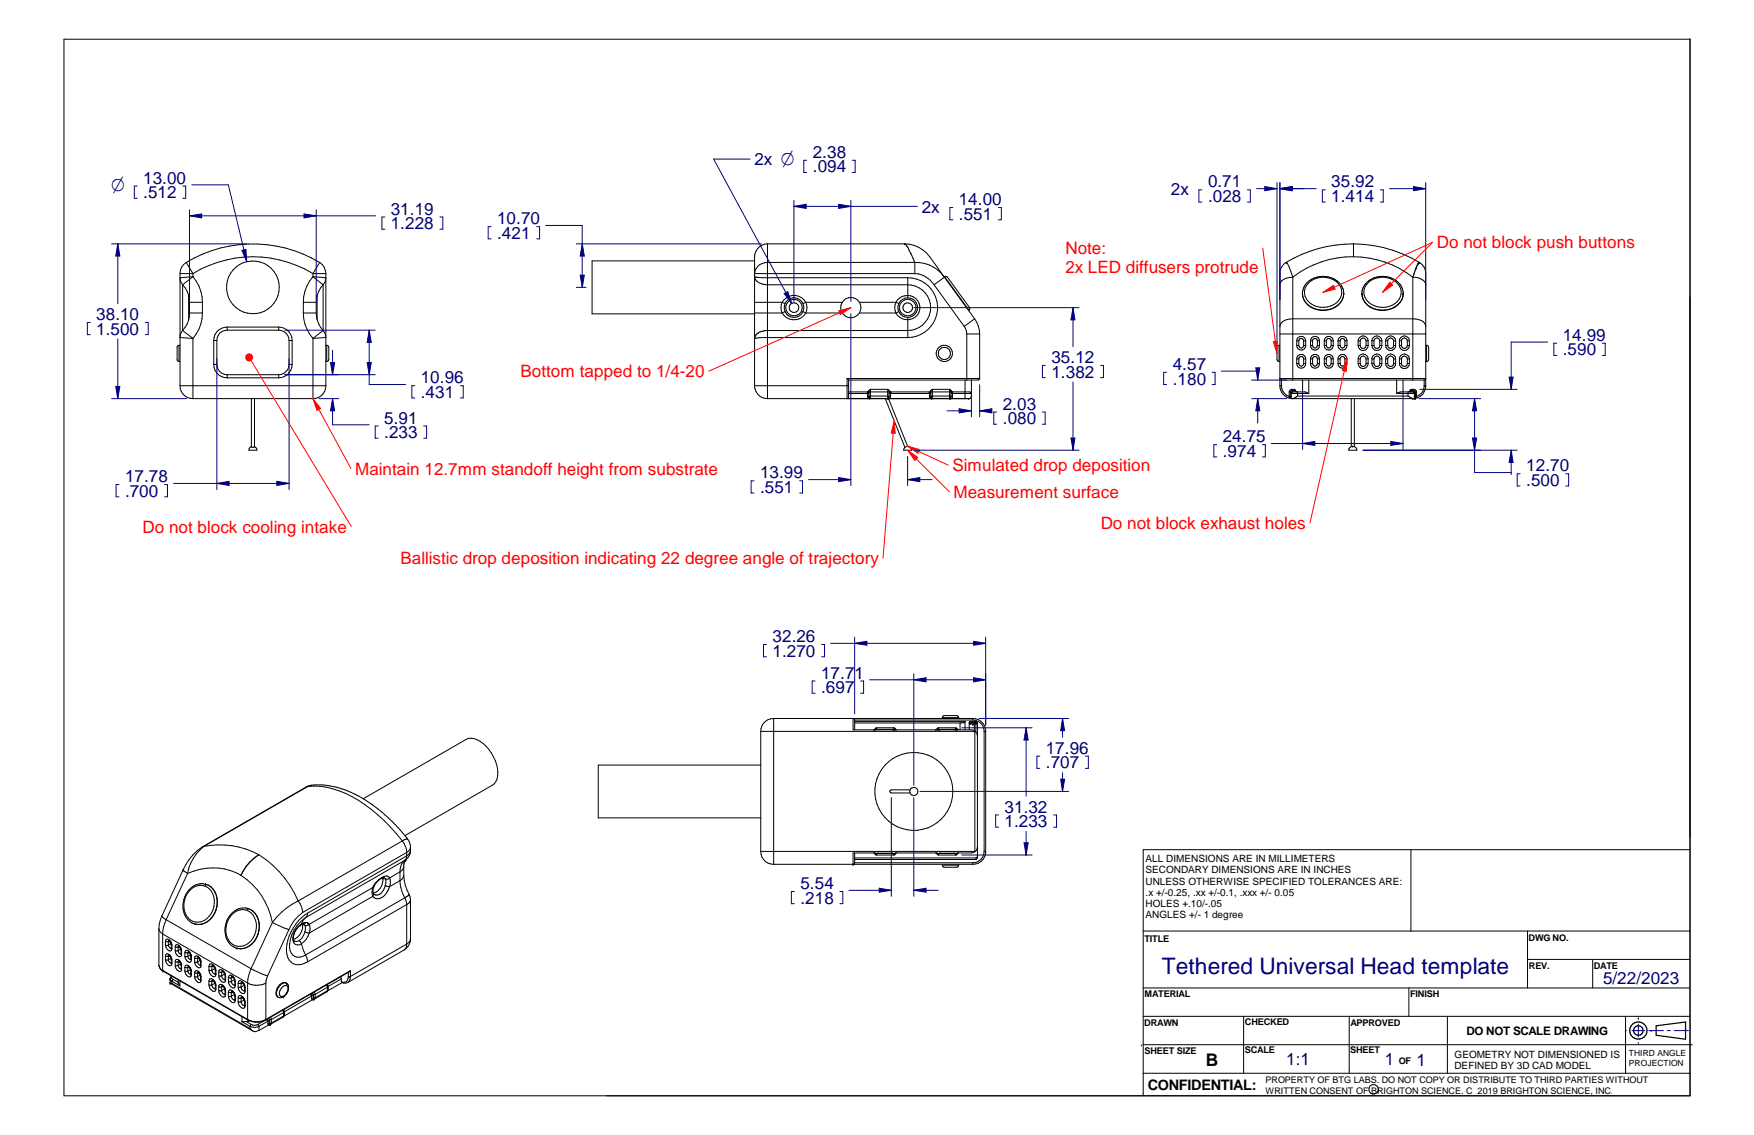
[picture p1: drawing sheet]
<svg xmlns="http://www.w3.org/2000/svg" width="432mm" height="279mm" viewBox="0 0 432 279" stroke-linecap="round" stroke-linejoin="round" font-family="sans-serif">
<defs><g id="words">
<text font-size="5.6" fill="#000080" x="286" y="239.7">Tethered Universal Head template</text>
<text font-size="4.6" fill="#000080" x="27.4" y="47">O</text>
<text font-size="4.3" x="296.8" y="262.3">B</text>
<g font-size="4.2" fill="#000080">
<text x="185.7" y="40.7">2x O</text>
<text x="200.1" y="38.9">2.38</text>
<text x="35.3" y="45.2">13.00</text>
<text x="200.1" y="42.5">.094</text>
<text x="288.2" y="48">2x</text>
<text x="297.4" y="46.1">0.71</text>
<text x="327.7" y="46.1">35.92</text>
<text x="35.3" y="48.8">.512</text>
<text x="96.2" y="52.8">31.19</text>
<text x="226.9" y="52.3">2x</text>
<text x="236.1" y="50.5">14.00</text>
<text x="297.4" y="49.7">.028</text>
<text x="327.7" y="49.7">1.414</text>
<text x="96.2" y="56.4">1.228</text>
<text x="122.4" y="55.2">10.70</text>
<text x="122.4" y="58.8">.421</text>
<text x="236.1" y="54.1">.551</text>
<text x="23.7" y="78.8">38.10</text>
<text x="23.7" y="82.4">1.500</text>
<text x="384.7" y="83.9">14.99</text>
<text x="258.9" y="89.4">35.12</text>
<text x="384.7" y="87.5">.590</text>
<text x="103.6" y="94.4">10.96</text>
<text x="258.9" y="93">1.382</text>
<text x="288.7" y="91.1">4.57</text>
<text x="288.7" y="94.7">.180</text>
<text x="103.6" y="98">.431</text>
<text x="246.9" y="100.8">2.03</text>
<text x="94.6" y="104.3">5.91</text>
<text x="94.6" y="107.9">.233</text>
<text x="246.9" y="104.4">.080</text>
<text x="301" y="108.8">24.75</text>
<text x="301" y="112.5">.974</text>
<text x="30.8" y="118.7">17.78</text>
<text x="187.1" y="117.8">13.99</text>
<text x="375.8" y="116">12.70</text>
<text x="375.8" y="119.6">.500</text>
<text x="30.8" y="122.3">.700</text>
<text x="187.1" y="121.4">.551</text>
<text x="190.2" y="158.1">32.26</text>
<text x="190.2" y="161.7">1.270</text>
<text x="202.1" y="167">17.71</text>
<text x="202.1" y="170.6">.697</text>
<text x="257.5" y="185.5">17.96</text>
<text x="257.5" y="189.1">.707</text>
<text x="247.3" y="200">31.32</text>
<text x="247.3" y="203.6">1.233</text>
<text x="197.1" y="218.9">5.54</text>
<text x="197.1" y="222.5">.218</text>
<text x="394.6" y="242.2">5/22/2023</text>
<text x="316.7" y="262.1">1:1</text>
<text x="340.9" y="262.2">1</text>
<text x="348.7" y="262.3">1</text>
</g>
<g font-size="4.2" fill="#f00">
<text x="262.3" y="62.6">Note:</text>
<text x="353.7" y="61.1">Do not block push buttons</text>
<text x="262.3" y="67.1">2x LED diffusers protrude</text>
<text x="128.1" y="92.8">Bottom tapped to 1/4-20</text>
<text x="87.5" y="116.9">Maintain 12.7mm standoff height from substrate</text>
<text x="234.5" y="116">Simulated drop deposition</text>
<text x="234.7" y="122.6">Measurement surface</text>
<text x="35.1" y="131.1">Do not block cooling intake</text>
<text x="271" y="130.2">Do not block exhaust holes</text>
<text x="98.6" y="138.9">Ballistic drop deposition indicating 22 degree angle of trajectory</text>
</g>
<text font-size="3.6" x="282.6" y="268.3">CONFIDENTIAL:</text>
<text font-size="2.9" x="361" y="254.8">DO NOT SCALE DRAWING</text>
<g font-size="2.5">
<text x="282" y="212.2">ALL DIMENSIONS ARE IN MILLIMETERS</text>
<text x="282" y="215">SECONDARY DIMENSIONS ARE IN INCHES</text>
<text x="282" y="217.8">UNLESS OTHERWISE SPECIFIED TOLERANCES ARE:</text>
<text x="282" y="220.5">.x +/-0.25, .xx +/-0.1, .xxx +/- 0.05</text>
<text x="282" y="223.3">HOLES +.10/-.05</text>
<text x="282" y="226">ANGLES +/- 1 degree</text>
<text x="358.1" y="260.3">GEOMETRY NOT DIMENSIONED IS</text>
<text x="358.1" y="263.1">DEFINED BY 3D CAD MODEL</text>
</g>
<g font-size="2.3">
<text x="281.7" y="231.8">TITLE</text>
<text x="376.3" y="231.6">DWG NO.</text>
<text x="376.4" y="238.5">REV.</text>
<text x="392.3" y="238.4">DATE</text>
<text x="281.7" y="245.5">MATERIAL</text>
<text x="347.1" y="245.4">FINISH</text>
<text x="281.7" y="252.5">DRAWN</text>
<text x="306.5" y="252.4">CHECKED</text>
<text x="332.4" y="252.5">APPROVED</text>
<text x="281.8" y="259.5">SHEET SIZE</text>
<text x="306.5" y="259.3">SCALE</text>
<text x="332.4" y="259.3">SHEET</text>
<text x="344.3" y="261.9">OF</text>
</g>
<g font-size="2.2">
<text x="311.5" y="266.7">PROPERTY OF BTG LABS. DO NOT COPY OR DISTRIBUTE TO THIRD PARTIES WITHOUT</text>
<text x="311.5" y="269.2">WRITTEN CONSENT OF BRIGHTON SCIENCE. C 2019 BRIGHTON SCIENCE, INC</text>
</g>
<g font-size="2.1">
<text x="401" y="259.9">THIRD ANGLE</text>
<text x="401" y="262.3">PROJECTION</text>
</g>
<text font-size="1.5" x="396.6" y="269.2">.</text>
</g></defs>
<g fill="none" stroke="#000" stroke-width=".25">
<path d="M416.1 9.6v260.1h-400.4v-260h400.4M185.8 77h6.7M185.8 74.4h6.7M185.8 64.2h-40v13.1h40M188.9 60a3.2 3.2 0 0 0-3.1 3.2v31.8M188.9 60h33.8M188.9 60v38.1M192.5 74.4l.8 .3M192.5 74.4a3.5 3.5 0 0 0 0 2.6M193.3 76.7l-.8 .3M193.3 74.7l-.2 .7 .2 1.3M193.3 74.7a2.42 2.42 0 0 1 2.2-1.4 2.42 2.42 0 0 1 2.2 1.4"/>
<path d="M197.7 76.7a2.42 2.42 0 0 1-2.2 1.4 2.42 2.42 0 0 1-2.2-1.4M197.7 74.7l.2 1.4-.2 .6M197.7 76.7l.7 .3M198.4 74.4a3.3 3.3 0 0 0-5.9 0M198.4 74.4h8.9M198.4 77a3.4 3.4 0 0 1-5.9 0M198.4 77h8.9M198.4 74.4a3.1 3.1 0 0 1 0 2.6M198.4 74.4l-.7 .3M207.3 74.4a2.45 2.45 0 0 0 0 2.6M211.6 74.4a2.48 2.48 0 0 0-4.3 0M211.6 74.4h9"/>
<path d="M211.6 77a2.48 2.48 0 0 1-4.3 0M211.6 77h9M211.6 74.4a2.45 2.45 0 0 1 0 2.6M220.6 74.4a3 3 0 0 1 5-.7 3 3 0 0 1-1.4 4.9 3.2 3.2 0 0 1-3.6-1.6M220.6 74.4l.7 .3M220.6 74.4a3.1 3.1 0 0 0 0 2.6M221.3 76.7l-.7 .3M221.3 74.7l-.2 .7 .2 1.3M221.3 76.7a2.37 2.37 0 0 0 2.2 1.4M222.7 60a7.7 7.7 0 0 1 6.2 3.2M222.7 60h.1M222.7 60l.8 1 1.7 3.6"/>
<path d="M223.5 68.4h-35.7l-2-.3a2.74 2.74 0 0 0 2.9 2h34.8a5.6 5.6 0 0 1 5.6 5.6 5.6 5.6 0 0 1-5.6 5.7h-35l-1.6 .4-.8 .6-.3 .9 1.9-.2h35.8M223.5 68.4v4.9M223.5 78.1v5M223.5 73.3a2.41 2.41 0 0 1 2.4 2.4 2.41 2.41 0 0 1-2.4 2.4M223.5 73.3a2.42 2.42 0 0 0-2.2 1.4M223.5 68.4a7.4 7.4 0 0 1 7.3 7.3 7.4 7.4 0 0 1-7.3 7.4M223.6 61.2h.1M225.2 64.6h-36.3a2.99 2.99 0 0 0-3.1 2.8h39.4M225.2 64.6v2.8M225.2 64.6a8.5 8.5 0 0 1 7.3 3.6M225.2 67.4a5.9 5.9 0 0 1 4.8 2.7M228.9 63.2l3.6 5"/>
<path d="M230 70.1l7.4 10.2M232.5 68.2l-2.5 1.9M232.5 68.2l7.4 10.3M232.6 68.2l5.9 8.2M232.6 68.2h-.1M232.6 68.2l.2-.2 .5 .2 5.3 7.4 .2 .3-.3 .5M238.5 76.4h.1M239.9 78.5a6.8 6.8 0 0 1 1.3 3.7M239.9 78.5l-2.5 1.8M315.1 70.1v24.9M316.6 64.6a3.4 3.4 0 0 0-1.5 3.6v1.9M316.6 64.6h.1"/>
<path d="M316.7 64.6l.6 1 1 2.6M316.7 64.6h.1M318.3 68.2v25.4M318.3 68.2a2.73 2.73 0 0 0-3.2 1.9M320.6 72.3a4.9 4.9 0 0 0 6.5 3.9 4.5 4.5 0 0 0 3.4-2.5M320.6 72.3a4.5 4.5 0 0 0 4.6 4 5.4 5.4 0 0 0 4.8-1.9M320.6 72.3h.1M320.6 72.2a4.4 4.4 0 0 1 3.3-3.9l.7-.1a5 5 0 0 1 6.2 3.8v.2M320.6 72.2h.1M322.1 69.7a5.1 5.1 0 0 1 7.9 .9 3.5 3.5 0 0 1-2.4 4.7 4.7 4.7 0 0 1-6.5-3 3.2 3.2 0 0 1 1-2.6zM330.8 72.3h.1M330.8 72.2h.1"/>
<path d="M330.8 72.3l-.3 1.5M333.2 60a31 31 0 0 1 16.9 5.1l.5 .7 .4 1.6v27.6M333.2 60v3.2M333.2 63.2a24.1 24.1 0 0 0-14.9 5M333.2 63.2a24.1 24.1 0 0 1 14.6 5M333.2 60a32 32 0 0 0-16.6 4.6M335.3 72.3a4.6 4.6 0 0 0 4.6 4.1 5.5 5.5 0 0 0 4.8-2M335.3 72.2h.1M335.3 72.3h.1M335.3 72.3l.3 1.5M336 74.4a5.8 5.8 0 0 0 8.1 .6M337 69.4a5.1 5.1 0 0 1 7.8 1.5 4 4 0 0 1-4.7 4.7 4 4 0 0 1-4.3-4.4l.3-.6z"/>
<path d="M345.1 73.7l-.4 .8M345.4 72.3h.1M345.4 72.3l-.3 1.5M345.4 72.2h.1M345.4 72.2a4.9 4.9 0 0 0-5.8-4.1 4.6 4.6 0 0 0-4.3 4.1M347.8 68.2v25.4M347.8 68.2a3.3 3.3 0 0 1 3.1 1.5l.1 .4M348.6 66.1h.1M348.6 66.1l-.8 2.1M348.7 65.9h.1M348.7 65.9l-.1 .1M348.7 65.7h.1"/>
<path d="M348.7 65.7v.1M349.1 64.9h.1M349.1 64.9l-.4 .8M349.2 64.8h.1M349.2 64.8l-.1 .1M349.2 64.7h.1M349.3 64.7h.1M349.3 64.6h.1M349.4 64.6h.1M185.8 95h23.1M185.8 95a3.2 3.2 0 0 0 3.1 3.1M188.9 98.1h49.6"/>
<path d="M208.5 93.2v4.9l.4-.4v-4.1M208.5 93.2l.4 .4M208.9 96.5h4.6M208.9 96.9h5M213.5 96.7l.1 .8M213.5 96.7h.1M213.5 96.5v.2M213.6 96.7h.1M213.6 97.5l.1 .6M213.7 96.6h.1M213.7 96.6l-.1 .1M213.8 96.6h.1"/>
<path d="M213.9 96.6h.1M213.9 96.5h.1M213.9 96.5v1M213.9 97.5h.1M213.9 97.6h.1M213.9 96.5v-.3l-.4 .3M214 97.7h.1M214 97.8h.1M214 97.9h.1M214.1 98h.1M214.2 98h.1M214.3 95.8h4.2"/>
<path d="M214.3 95.8l-.8 .7M214.3 95.8v2.2l.4 .1M217.9 98.1l4.9 12M218.5 95.8v2.2M218.5 98l-.4 .1M218.5 98h.1M218.5 95.8l.8 .7M218.6 98h.1M218.7 98h.1M218.7 98.1l4.7 11.8M218.8 98h.1M218.8 97.9h.1"/>
<path d="M218.9 96.9h10.3M218.9 96.9l-.1 .9M218.9 96.5l.4 .2M218.9 96.5h-5M218.9 96.5v-.3l.4 .3M218.9 96.5v.4M219.2 97.5h-5.6M219.2 97.5l-.2 .6M219.3 96.5h.1M219.3 96.7l-.1 .8M219.3 96.5v.2M219.3 96.5h9.5"/>
<path d="M228.8 96.7v.8M228.8 96.5v.2M228.8 97.5h.4M228.8 97.5l.2 .6M229.2 96.5l-.4 .2M229.2 97.5h.1M229.2 97.6h.1M229.2 97.7h.1M229.2 96.5v1M229.2 96.5h4.9M229.2 96.5v-.3l-.4 .3M229.2 97.8h.1"/>
<path d="M229.2 97.9h.1M229.3 97.9h.1M229.3 98h.1M229.4 98h.1M229.5 98l.4 .1M229.5 95.8h4.3M229.5 95.8v2.2M229.5 95.8l-.7 .7M233.8 98h.1M233.8 95.8v2.2M233.8 95.8l.3 .4M233.8 98l-.5 .1"/>
<path d="M233.9 98h.1M234 98h.1M234 97.9h.1M234.1 97.9h.1M234.1 96.5v1.3M234.1 96.5l.4 .2M234.1 96.2h.1M234.1 96.3h.1M234.1 96.2l.1 .1M234.1 96.2v.3M234.2 96.3l.2 .2M234.2 96.3h.1"/>
<path d="M234.2 96.4h.1M234.3 96.4h.1M234.3 96.5h.1M234.4 96.5h.1M234.5 97.5h-5.3M234.5 96.5h.1M234.5 96.7v.8M234.5 96.5h4.3l.3 .4h-5M234.5 97.5l-.2 .6M234.5 96.5v.2M237.4 80.3l.3 .6 .3 1.3M237.6 93.6v4.5"/>
<path d="M238 82.2h3.2M238 82.2v11.4M238.5 98.1h.1M239.1 93.6v3.9l-.3 .5-.3 .1M241.2 93.2l-.4 .4h-31.9M241.2 93.2h-32.7M241.2 82.2v11M314.9 85v4M314.9 85h.2M314.9 85h-.3l-.2 .5v3l.2 .4 .3 .1M314.9 89h.2M315.1 82.2h35.9"/>
<path d="M315.1 93.2h35.9M315.1 80.3a2.35 2.35 0 0 1 2.4-1.8h30.3a2.83 2.83 0 0 1 3.2 1.8M315.1 95h.4M315.1 95a3.2 3.2 0 0 0 2.7 3.1M315.5 93.6v1.4M315.5 95a2.79 2.79 0 0 0 1.9 2.6M317.4 97.5l.3 .5M317.4 96.5v1M317.4 96.5h.3M317.6 96.9l.1 1.1M317.7 98l.1 .1M317.7 96.5l.2 .2"/>
<path d="M317.7 96.5l-.1 .4M317.8 98.1h.1M317.9 98.1h30.3M317.9 97.5h-.5M318 95.8l-.5 .4-.1 .3M318 95.8h.6M318 96.2l.1 .3M318 95.8v.4M318 96.2l-.3 .3M318.3 96.5h2.9l1 .4M318.3 96.2v.3M318.3 96.5l-.4 .4v1.2"/>
<path d="M318.6 95.8v.7M318.6 95.8l.3 .4M318.9 96.2l.4 .3M318.9 96.2h-.9M319.2 88.3h.5M319.2 89.5h.5M319.2 89.5a1.1 1.1 0 0 0 1.1 1.1 1.1 1.1 0 0 0 1.1-1.1M319.2 83.9h.5M319.2 88.3a1.1 1.1 0 0 1 1.1-1.1 1.1 1.1 0 0 1 1.1 1.1M319.2 83.9v1.1M319.2 85h.5M319.2 88.3v1.2"/>
<path d="M319.2 85a1.1 1.1 0 0 0 1.1 1.2 1.1 1.1 0 0 0 1.1-1.2M319.2 83.9a1.1 1.1 0 0 1 1.1-1.1 1.1 1.1 0 0 1 1.1 1.1M319.4 96.5v1M319.4 97.5h27.2M319.4 97.5l-1.1 .6M319.7 83.9v1.1M319.7 89.5a.59 .59 0 0 0 .6 .6 .59 .59 0 0 0 .6-.6M319.7 88.3v1.2M319.7 88.3a.59 .59 0 0 1 .6-.5 .59 .59 0 0 1 .6 .5M319.7 85a.59 .59 0 0 0 .6 .7 .59 .59 0 0 0 .6-.7M319.7 83.9a.59 .59 0 0 1 .6-.6 .59 .59 0 0 1 .6 .6M320.7 93.6v2.9"/>
<path d="M320.9 83.9v1.1M320.9 88.3h.5M320.9 89.5h.5M320.9 88.3v1.2M320.9 83.9h.5M320.9 85h.5M321.4 88.3v1.2M321.4 83.9v1.1M322.2 96.9h-4.6M322.2 93.6v3.3M322.6 89.5a1.1 1.1 0 0 0 1.1 1.1 1.1 1.1 0 0 0 1.1-1.1M322.6 88.3h.5"/>
<path d="M322.6 88.3a1.1 1.1 0 0 1 1.1-1.1 1.1 1.1 0 0 1 1.1 1.1M322.6 88.3v1.2M322.6 89.5h.5M322.6 83.9h.5M322.6 83.9v1.1M322.6 85h.5M322.6 85a1.1 1.1 0 0 0 1.1 1.2 1.1 1.1 0 0 0 1.1-1.2M322.6 83.9a1.1 1.1 0 0 1 1.1-1.1 1.1 1.1 0 0 1 1.1 1.1M323.1 89.5a.59 .59 0 0 0 .6 .6 .59 .59 0 0 0 .6-.6M323.1 88.3v1.2M323.1 88.3a.59 .59 0 0 1 .6-.5 .59 .59 0 0 1 .6 .5M323.1 85a.59 .59 0 0 0 .6 .7 .59 .59 0 0 0 .6-.7"/>
<path d="M323.1 83.9v1.1M323.1 83.9a.59 .59 0 0 1 .6-.6 .59 .59 0 0 1 .6 .6M324.3 89.5h.5M324.3 88.3v1.2M324.3 83.9h.5M324.3 88.3h.5M324.3 85h.5M324.3 83.9v1.1M324.8 83.9v1.1M324.8 88.3v1.2M326 85h.5M326 83.9h.5"/>
<path d="M326 83.9v1.1M326 88.3v1.2M326 89.5h.5M326 88.3h.5M326 89.5a1.1 1.1 0 0 0 1.1 1.1 1.1 1.1 0 0 0 1.1-1.1M326 88.3a1.1 1.1 0 0 1 1.1-1.1 1.1 1.1 0 0 1 1.1 1.1M326 85a1.1 1.1 0 0 0 1.1 1.2 1.1 1.1 0 0 0 1.1-1.2M326 83.9a1.1 1.1 0 0 1 1.1-1.1 1.1 1.1 0 0 1 1.1 1.1M326.5 85a.59 .59 0 0 0 .6 .7 .59 .59 0 0 0 .6-.7M326.5 83.9a.59 .59 0 0 1 .6-.6 .59 .59 0 0 1 .6 .6M326.5 83.9v1.1M326.5 89.5a.59 .59 0 0 0 .6 .6 .59 .59 0 0 0 .6-.6"/>
<path d="M326.5 88.3v1.2M326.5 88.3a.59 .59 0 0 1 .6-.5 .59 .59 0 0 1 .6 .5M327.7 85h.5M327.7 83.9h.5M327.7 83.9v1.1M327.7 89.5h.5M327.7 88.3v1.2M327.7 88.3h.5M328.2 83.9v1.1M328.2 88.3v1.2M329.4 89.5h.5M329.4 83.9h.5"/>
<path d="M329.4 88.3h.5M329.4 88.3v1.2M329.4 85h.5M329.4 83.9v1.1M329.4 89.5a1.1 1.1 0 0 0 1.1 1.1 1.1 1.1 0 0 0 1.1-1.1M329.4 88.3a1.1 1.1 0 0 1 1.1-1.1 1.1 1.1 0 0 1 1.1 1.1M329.4 85a1.1 1.1 0 0 0 1.1 1.2 1.1 1.1 0 0 0 1.1-1.2M329.4 83.9a1.1 1.1 0 0 1 1.1-1.1 1.1 1.1 0 0 1 1.1 1.1M329.9 83.9a.59 .59 0 0 1 .6-.6 .59 .59 0 0 1 .6 .6M329.9 88.3a.59 .59 0 0 1 .6-.5 .59 .59 0 0 1 .6 .5M329.9 85a.59 .59 0 0 0 .6 .7 .59 .59 0 0 0 .6-.7M329.9 89.5a.59 .59 0 0 0 .6 .6 .59 .59 0 0 0 .6-.6"/>
<path d="M329.9 88.3v1.2M329.9 83.9v1.1M331.1 85h.5M331.1 89.5h.5M331.1 88.3v1.2M331.1 83.9h.5M331.1 88.3h.5M331.1 83.9v1.1M331.6 83.9v1.1M331.6 88.3v1.2M332.7 98.1v11.8M333.4 98.1v11.8"/>
<path d="M334.3 83.9v1.1M334.3 88.3v1.2M334.3 85h.6M334.3 89.5h.6M334.3 83.9h.6M334.3 88.3h.6M334.9 83.9v1.1M334.9 88.3v1.2M336.3 83.9v1.1M336.3 88.3v1.2M336.3 83.9h.5M336.3 88.3h.5"/>
<path d="M336.3 85h.5M336.3 89.5h.5M336.3 85a.72 .72 0 0 1-.7 .8 .72 .72 0 0 1-.7-.8M336.3 89.5a.72 .72 0 0 1-.7 .7 .72 .72 0 0 1-.7-.7M336.3 83.9a.72 .72 0 0 0-.7-.7 .72 .72 0 0 0-.7 .7M336.3 88.3a.72 .72 0 0 0-.7-.7 .72 .72 0 0 0-.7 .7M336.8 83.9v1.1M336.8 83.9a1.23 1.23 0 0 0-1.2-1.2 1.23 1.23 0 0 0-1.3 1.2M336.8 89.5a1.23 1.23 0 0 1-1.2 1.2 1.23 1.23 0 0 1-1.3-1.2M336.8 88.3v1.2M336.8 85a1.23 1.23 0 0 1-1.2 1.3 1.23 1.23 0 0 1-1.3-1.3M336.8 88.3a1.23 1.23 0 0 0-1.2-1.2 1.23 1.23 0 0 0-1.3 1.2"/>
<path d="M337.7 83.9v1.1M337.7 88.3v1.2M337.7 83.9h.5M337.7 88.3h.5M337.7 85h.5M337.7 89.5h.5M338.2 83.9v1.1M338.2 88.3v1.2M339.7 83.9h.5M339.7 88.3h.5M339.7 83.9v1.1M339.7 88.3v1.2"/>
<path d="M339.7 85h.5M339.7 89.5h.5M339.7 89.5a.72 .72 0 0 1-.7 .7 .72 .72 0 0 1-.8-.7M339.7 85a.72 .72 0 0 1-.7 .8 .72 .72 0 0 1-.8-.8M339.7 83.9a.72 .72 0 0 0-.7-.7 .72 .72 0 0 0-.8 .7M339.7 88.3a.72 .72 0 0 0-.7-.7 .72 .72 0 0 0-.8 .7M340.2 89.5a1.23 1.23 0 0 1-1.2 1.2 1.23 1.23 0 0 1-1.3-1.2M340.2 83.9v1.1M340.2 88.3v1.2M340.2 85a1.23 1.23 0 0 1-1.2 1.3 1.23 1.23 0 0 1-1.3-1.3M340.2 88.3a1.23 1.23 0 0 0-1.2-1.2 1.23 1.23 0 0 0-1.3 1.2M340.2 83.9a1.23 1.23 0 0 0-1.2-1.2 1.23 1.23 0 0 0-1.3 1.2"/>
<path d="M341.1 89.5h.5M341.1 88.3h.5M341.1 83.9v1.1M341.1 88.3v1.2M341.1 85h.5M341.1 83.9h.5M341.6 88.3v1.2M341.6 83.9v1.1M343.1 89.5h.5M343.1 88.3h.5M343.1 88.3v1.2M343.1 89.5a.72 .72 0 0 1-.8 .7 .72 .72 0 0 1-.7-.7"/>
<path d="M343.1 88.3a.72 .72 0 0 0-.8-.7 .72 .72 0 0 0-.7 .7M343.1 85h.5M343.1 83.9h.5M343.1 83.9v1.1M343.1 85a.72 .72 0 0 1-.8 .8 .72 .72 0 0 1-.7-.8M343.1 83.9a.72 .72 0 0 0-.8-.7 .72 .72 0 0 0-.7 .7M343.6 89.5a1.23 1.23 0 0 1-1.3 1.2 1.23 1.23 0 0 1-1.2-1.2M343.6 83.9v1.1M343.6 88.3v1.2M343.6 85a1.23 1.23 0 0 1-1.3 1.3 1.23 1.23 0 0 1-1.2-1.3M343.6 88.3a1.23 1.23 0 0 0-1.3-1.2 1.23 1.23 0 0 0-1.2 1.2M343.6 83.9a1.23 1.23 0 0 0-1.3-1.2 1.23 1.23 0 0 0-1.2 1.2"/>
<path d="M343.8 96.9h4.6M343.8 93.6v3.3M344.5 83.9v1.1M344.5 88.3v1.2M344.5 85h.5M344.5 83.9h.5M344.5 89.5h.5M344.5 88.3h.5M345 83.9v1.1M345 88.3v1.2M345.4 93.6v2.9M346.5 85h.5"/>
<path d="M346.5 83.9h.5M346.5 83.9v1.1M346.5 85a.72 .72 0 0 1-.8 .8 .72 .72 0 0 1-.7-.8M346.5 83.9a.72 .72 0 0 0-.8-.7 .72 .72 0 0 0-.7 .7M346.5 89.5h.5M346.5 88.3h.5M346.5 88.3v1.2M346.5 89.5a.72 .72 0 0 1-.8 .7 .72 .72 0 0 1-.7-.7M346.5 88.3a.72 .72 0 0 0-.8-.7 .72 .72 0 0 0-.7 .7M346.6 96.5v1M346.6 97.5l1.2 .6M347 89.5a1.23 1.23 0 0 1-1.3 1.2 1.23 1.23 0 0 1-1.2-1.2"/>
<path d="M347 83.9v1.1M347 88.3v1.2M347 85a1.23 1.23 0 0 1-1.3 1.3 1.23 1.23 0 0 1-1.2-1.3M347 88.3a1.23 1.23 0 0 0-1.3-1.2 1.23 1.23 0 0 0-1.2 1.2M347 83.9a1.23 1.23 0 0 0-1.3-1.2 1.23 1.23 0 0 0-1.2 1.2M347.1 96.2h.1M347.1 96.2l-.3 .3M347.2 96.2h.1M347.3 96.2h.1M347.5 96.2h.1M347.5 95.8h.6M347.5 95.8v.4"/>
<path d="M347.5 96.2h.6M347.5 95.8l-.4 .4M347.5 96.2v.3M347.8 96.5l.4 .4v1.2M347.8 96.5h-3l-1 .4M347.8 96.2v.3M347.8 98.1h.1M348.1 96.2l-.2 .3M348.1 95.8v.4M348.1 95.8l.5 .4 .1 .3M348.1 96.2l.3 .3M348.1 96.7h.1"/>
<path d="M348.1 96.6h.1M348.2 96.6h.1M348.2 97.5h.5M348.2 97.5h.1M348.2 98.1h.1M348.3 98.1h.1M348.3 98.1h-.1M348.4 96.5h.1M348.4 96.5l-.1 .1M348.4 98h.1M348.4 96.5v.4M348.4 96.5h.3"/>
<path d="M348.4 96.9v1.1M348.7 96.5v1M348.7 97.5l-.3 .5M350.6 95h.4M350.6 95a2.7 2.7 0 0 1-1.9 2.6M350.6 93.6v1.4M350.9 95h-.1M350.9 95h.1M351 95a3.1 3.1 0 0 1-2.7 3.1M351 85h.2M351 89h.2M351 93.3l-.2 .3h-35.5l-.2-.3"/>
<path d="M351.2 85v4M351.2 85h.3l.2 .5v3l-.2 .4-.3 .1M223.4 109.9l-.6 .2M223.4 109.9a1.01 1.01 0 0 1 1.1 .9h-2l.3-.7M332.7 109.9l-.4 .3-.3 .6h2.1l-.1-.4-.6-.5M333 109.9h.1M333 109.9h.4M333 109.9h-.3M75.4 193.7l-25.7 14.8M75.4 193.7a12.2 12.2 0 0 1 6.9 0 33.3 33.3 0 0 1 16.9 11.4l1.2 1.5M75.8 193.6l-25.6 14.8M75.8 193.6l-.4 .1"/>
<path d="M75.8 193.6a20.7 20.7 0 0 1 14.1 4.5 43.8 43.8 0 0 1 9.2 8.9M76.6 193.3l-.8 .3M89.4 196.6l25.3-14.6a3.8 3.8 0 0 1 4.2 1 9.4 9.4 0 0 1 3.5 8.7l-.7 1.2-.5 .4-21.5 12.4M45.1 214.1l-5.3 11.4M45.1 214.1h.1M45.1 214.2h.1M45.1 214.2l1.1 .8M46.2 215l-5.3 11.4M46.2 215a14.5 14.5 0 0 1 13.2 .5M46.8 219.2a3.4 3.4 0 0 1 3.8-1 3.4 3.4 0 0 1 2.1 3.3 4.9 4.9 0 0 1-3.8 5.5 3.6 3.6 0 0 1-3.6-3.9 5.5 5.5 0 0 1 1.5-3.9zM49.7 208.5a12.9 12.9 0 0 0-4.6 5.6M50.2 208.4a11.2 11.2 0 0 0-4 6.6"/>
<path d="M50.2 208.4l-.5 .1M50.2 208.4a20.2 20.2 0 0 1 13.5 2M50.5 217.6a4.9 4.9 0 0 0-5.4 4.8 4.4 4.4 0 0 0 2.9 5.1M50.5 217.6h.1M50.6 217.6l.7 .3M50.6 217.7l.8 .2M50.6 217.7h.1M51.3 217.9l1.2 1 .4 .7M51.4 217.9l.6 .5 1 1.2M52.9 219.6l.4 .8 .2 1.8M59.3 215.5a17.5 17.5 0 0 1 7.8 11.6M63.7 210.4a12 12 0 0 0-4.4 5.1"/>
<path d="M63.7 210.4a25.1 25.1 0 0 1 9.7 11.4M91.8 218.5a2.81 2.81 0 0 0 0 2.1M91.8 218.5l-15.7 9M92 218.4l-.2 .5 .1 1.1M92 218.4l-.2 .1M94.2 216.1a3.3 3.3 0 0 1-2.3 3.7M94.2 216.1a4.1 4.1 0 0 0-2.2 2.3M94.2 216.1h.1M94.3 216h.1M94.4 216h.1M94.5 216h.1M94.6 216h.1"/>
<path d="M94.6 216l.2 .4M94.8 218l1.1 .3M94.8 218a2.32 2.32 0 0 1-2.5 2.3l-.1-.1M94.8 216.4l.2 .4-.2 1.2M95.9 218.3l-.4 .9a2.67 2.67 0 0 1-3.3 1.8l-.4-.4M95.9 216.1l.2 1-.2 1.2M95.9 216.1a1.42 1.42 0 0 0-2.2 .1l-1.3 1.2-.6 1.1M95.9 216.1l-.3 .3h-.8M98.5 216.8l-2.6 1.5M98.5 214.6v2.2M98.5 214.6l-2.6 1.5M98.5 216.8l.4 2.5 .8 1.7"/>
<path d="M99.1 207a5.2 5.2 0 0 1 1 2.8M99.1 207l-25.7 14.8M99.4 215.5a10 10 0 0 0 1.4 4.7M99.4 213.4v2.1M99.4 213.4l-.4 .8-.5 .4M99.4 215.5l-.4 .9-.5 .4M99.7 211.9h.1M99.7 211.9l-.3 1.5M99.7 211.8a3.1 3.1 0 0 0-1.2 2.8M99.7 211.8l-24.5 14.1M99.7 211.8h.1M99.8 211.8h.1"/>
<path d="M99.9 211.7l-.2 .1M99.9 211.7h.1M99.9 211.6h.1M100.1 209.8l-25.6 14.8M100.1 210.7l-24.4 14.1M100.1 209.8v.9M100.1 210.7v.5l-.4 .6M100.4 206.6l.4 .6 .2 1.3M100.4 206.6l-.9 .1-.4 .3M101 208.5v.8M101 209.3a2.85 2.85 0 0 1-1.1 2.3M101 209.3a1.7 1.7 0 0 1-.9 1.4"/>
<path d="M101 208.5v.5l-.9 .8M347.3 209.2v20M416.1 209.2h-134.7v55M39.1 228.6v9M39.1 237.6l.5 1.1 .6 .4M39.1 228.6l.4 .9 .5 .4M39.1 237.6a1.66 1.66 0 0 0 .9 1.3M39.8 225.5l-.6 2.1-.1 1M39.8 225.5l1.1 .9M40 238.9l21 12.1a4.8 4.8 0 0 0 4.4 0l20.9-12.1M40 229.9l21 12.1M40 229.9v9"/>
<path d="M40 238.9l.1 .1M40.1 239.1l20.9 12M40.1 239.1h.1M40.7 232.7l.1 .3a.93 .93 0 0 0 .5 .9 .93 .93 0 0 0 .9 0l.1-.3M40.7 231.7l.3-.5a1.35 1.35 0 0 1 1.3 1.4M40.7 236.3l.1 .4a.9 .9 0 0 0 .5 .9 .9 .9 0 0 0 .9-.1l.1-.3M40.7 235.3l.3-.5a1.36 1.36 0 0 1 1.3 1.5M40.7 231.7v1M40.7 232.7h.7M40.7 235.3v1M40.7 236.3h.7M40.9 226.4a8.6 8.6 0 0 0-.9 3.5"/>
<path d="M40.9 226.4l20.9 12.1M41.4 231.7v1M41.4 232.7a.78 .78 0 0 0 .8 .7M41.4 231.7h-.7M41.4 236.3a.78 .78 0 0 0 .8 .8M41.4 235.3v1M41.4 235.3h-.7M41.5 231.5h.1M41.5 235.1h.1M41.6 235.1h.1M41.6 231.4l-.2 .3M41.6 235.1l-.2 .2"/>
<path d="M41.6 231.5h.1M41.7 231.5h.1M41.7 235.1h.1M41.7 235.2h.1M41.7 231.6h.1M41.7 231.6l-.3 .1M41.7 235.2l-.3 .1M41.8 231.6v.1M41.8 235.2h.1M41.8 231.7h.1M41.8 235.3l.3 .4M41.9 231.7l.1 .1"/>
<path d="M42 231.8h.1M42 231.9l.1 .3M42.1 235.7h.1M42.1 235.7l.1 .2M42.1 232.2h.1M42.2 233.3h.1M42.2 233.4h.1M42.2 233.5h.1M42.2 232.3l-.8 .4M42.2 232.4h.1M42.2 237h.1M42.2 237.1h.1"/>
<path d="M42.2 232.4v.9M42.2 235.9v.1M42.2 236h.1M42.2 236.1v.9M42.2 233.3l.1 .3M42.2 232.4l.1 .2M42.2 235.9l-.8 .4M42.2 237l.1 .2M42.2 236.1l.1 .2M42.3 232.6v1M42.3 236.3v.9M43.1 233.1v.9"/>
<path d="M43.1 236.7v1M43.1 234h.8M43.1 233.1l.2-.5a1.3 1.3 0 0 1 1.4 1.4M43.1 234a1.3 1.3 0 0 0 1.4 1.5l.2-.6M43.1 236.7l.2-.5a1.3 1.3 0 0 1 1.4 1.5M43.1 237.7a1.3 1.3 0 0 0 1.4 1.4l.2-.5M43.1 237.7h.8M43.9 237.7a.66 .66 0 0 0 .7 .7M43.9 233.1v.9M43.9 236.7v1M43.9 233.1h-.8M43.9 234a.72 .72 0 0 0 .7 .8"/>
<path d="M43.9 236.7h-.8M43.9 232.8h.1M43.9 236.5h.1M44 232.8l-.1 .3M44 232.8h.1M44 232.9h.1M44 236.5h.1M44 236.5l-.1 .2M44.1 232.9h.1M44.1 236.6h.1M44.2 233h.1M44.2 233l-.3 .1"/>
<path d="M44.2 236.6h.1M44.2 236.6l-.3 .1M44.2 233l.1 .1M44.2 236.7h.1M44.3 233.1h.1M44.3 236.7l.1 .2M44.3 233.2l.1 .2M44.4 236.9h.1M44.4 236.9l.1 .4-.6 .4M44.4 233.4h.1M44.5 233.5v.1l-.6 .4M44.5 234.8h.1"/>
<path d="M44.5 238.5h.1M44.5 233.7l.1 .1M44.5 237.3h.1M44.6 234.7l.1 .3M44.6 234.7h.1M44.6 234.8h.1M44.6 233.8h.1M44.6 238.4h.1M44.6 237.4v1M44.6 238.4l.1 .2M44.6 237.4l.1 .3M44.7 234v1"/>
<path d="M44.7 234l-.1-.2v.9M44.7 237.7v.9M45.5 239.1h.7M45.5 238.1v1M45.5 234.5v.9M45.5 234.5l.3-.5a1.36 1.36 0 0 1 1.3 1.4M45.5 235.4l.1 .4a.93 .93 0 0 0 .5 .9 .93 .93 0 0 0 .9-.1l.1-.3M45.5 238.1l.3-.5a1.35 1.35 0 0 1 1.3 1.4M45.5 239.1l.1 .3a.93 .93 0 0 0 .5 .9 .93 .93 0 0 0 .9 0l.1-.4M46.2 238.1h-.7M46.2 239.1a.78 .78 0 0 0 .8 .7M46.2 235.4a.78 .78 0 0 0 .8 .8"/>
<path d="M46.2 234.5h-.7M46.2 238.1v1M46.2 235.4h-.7M46.2 234.5v.9M46.3 237.9h.1M46.3 234.2h.1M46.4 237.8l-.2 .3M46.4 234.2l-.2 .3M46.4 237.9h.1M46.4 234.2h.1M46.4 234.3h.1M46.5 238l-.3 .1"/>
<path d="M46.5 234.3l-.3 .2M46.5 238h.1M46.5 234.4h.1M46.6 238l.1 .2M46.6 234.4h.1M46.6 234.4l.2 .3M46.7 238.2h.1M46.8 238.3l.1 .3M46.8 234.7h.1M46.8 234.7l.1 .3M46.9 239.7l.2 .2M46.9 235.2l.2 .2"/>
<path d="M46.9 236.1l.2 .2M46.9 238.7l-.7 .4M46.9 238.8h.1M46.9 235l-.7 .4M46.9 235h.1M46.9 235.1h.1M46.9 235.1v1M46.9 239.7h.1M46.9 239.8h.1M46.9 239.9h.1M46.9 236.1h.1M46.9 236.2h.1"/>
<path d="M47.1 239v.9M47.1 239l-.2-.2v.9M47.1 235.4v.9M47.9 239.5v.9M47.9 235.9v.9M47.9 236.8l.3 .8a.81 .81 0 0 0 1.2 .4l.1-.3M47.9 235.9l.3-.5a1.29 1.29 0 0 1 1.3 1.4M47.9 239.5l.3-.5a1.3 1.3 0 0 1 1.3 1.4M48.6 236.8a.72 .72 0 0 0 .8 .8M48.6 235.9h-.7M48.6 239.5h-.7M48.6 239.5v.9"/>
<path d="M48.6 236.8h-.7M48.6 235.9v.9M48.7 239.2h.1M48.7 235.6h.1M48.8 239.3h.1M48.8 235.6h.1M48.8 235.6l-.2 .3M48.8 239.2l-.2 .3M48.9 239.3v.1M48.9 235.7h.1M48.9 239.4l-.3 .1M48.9 235.7l-.3 .2"/>
<path d="M48.9 239.4h.1M49 239.4h.1M49 235.8l.1 .2M49 239.4l.2 .4M49 235.8h.1M49.1 239.5h.1M49.1 236h.1M49.1 236l.2 .3M49.2 239.8h.1M49.3 239.9v.1M49.3 236.3h.1M49.3 237.6h.1"/>
<path d="M49.4 236.5h.1M49.4 236.5l-.8 .3M49.4 237.5h.1M49.4 237.6h.1M49.4 237.5l.1 .2M49.5 236.8v.9M49.5 236.8l-.1-.2v.9M51.4 237.9v.9M51.4 237.9l.3-.6a1.5 1.5 0 0 1 1.5 1.6M51.4 238.8a1.43 1.43 0 0 0 1.5 1.6l.3-.6M51.4 237.9h.8M52.2 238.8h-.8"/>
<path d="M52.2 238.8v.3a.75 .75 0 0 0 .8 .6M52.2 237.9v.9M52.3 237.6h.1M52.3 237.6l-.1 .3M52.4 237.6h.1M52.5 237.7h.1M52.5 237.7l-.3 .2M52.5 237.7l.2 .2M52.7 237.9h.1M52.7 237.9l.3 .4M53 238.3v.1M53 238.4l-.8 .4"/>
<path d="M53 238.5v.1M53 238.7h.1M53 239.6h.1M53 239.7h.1M53 239.8h.1M53 238.7v.9M53 239.6l.2 .2M53 238.7l.2 .2M53.2 238.9v.9M53.3 220.4l.2 1.8M53.5 222.2a5.3 5.3 0 0 1-4.7 5.4l-.8-.1M53.8 239.3v.9"/>
<path d="M53.8 239.3l.3-.6a1.44 1.44 0 0 1 1.4 1.6M53.8 239.3h.8M54.6 239.3v.9M54.7 239h.1M54.7 239l-.1 .3M54.8 239h.1M54.8 239.1h.1M54.9 239.1l-.3 .2M54.9 239.1h.1M55 239.2l.2 .2M55.2 239.4h.1M55.2 239.4l.2 .6"/>
<path d="M55.4 239.7l-.8 .5M57.1 225.1a3.3 3.3 0 0 1 3.4-1.1 3.3 3.3 0 0 1 2.4 2.7 5 5 0 0 1-3.6 6.3 3.7 3.7 0 0 1-3.6-4.8 5.5 5.5 0 0 1 1.4-3.1zM58.4 233.4h.1M60.7 233.3l-1.6 .3-.7-.2M60.7 233.3l-.8 .2h-1.5M60.8 223.6a4.9 4.9 0 0 0-5.4 5 4.4 4.4 0 0 0 3 4.8M60.9 223.6h.1M60.9 223.6a4.7 4.7 0 0 1 2.6 6.4l-.3 .9M60.9 223.6l.8 .3M61.8 238.5l4.1 1.7M61.8 238.5a8.6 8.6 0 0 0-.8 3.5M62.3 224.3a5.5 5.5 0 0 1 .8 6.5"/>
<path d="M63.1 230.8a5.3 5.3 0 0 1-2.4 2.5M63.2 230.9a5 5 0 0 1-2.5 2.4M67.1 227.1l4 1.8M67.1 227.1l-5.3 11.4M71.1 228.9l-5.2 11.3M71.3 232.4a2.49 2.49 0 0 0 .6 2.5 2.49 2.49 0 0 0 2.6 .6l.7-.4M72.2 231.3l.1 .1M72.3 231.5h.1M72.4 231.6h.1M72.5 231.7h.1M73.4 221.8a4.8 4.8 0 0 1 1.1 2.8M73.4 221.8a17.2 17.2 0 0 0-6.3 5.3"/>
<path d="M73.7 231.6l-.5 .1h-.7M73.7 231.6l.5 .7M74 227.8h-.2a4.1 4.1 0 0 0-1.6 3.5M74 227.8h.1M74.2 227.5a4.4 4.4 0 0 0-2 4.4 1.23 1.23 0 0 0 2 .4M74.2 232.3l1 2.8M74.2 227.5l-.1 .2M74.3 227.4l-.1 .1M74.3 227.4h.1M74.4 227.5l-.4 .2M74.4 227.5a3.3 3.3 0 0 1-2.2 3.8M74.5 224.6a9.6 9.6 0 0 0-3.4 4.3"/>
<path d="M74.5 227.3l-.2 .1M74.6 227.2l-.1 .1M74.6 227.2h.1M74.7 227.2h.1M74.7 227.4l-.3 .1M74.7 227.4h.1M74.8 227.4h.1M74.8 227.4l.3 .4M74.8 227.2h.1M74.9 227.1h.1M75.1 227.1h.1M75.1 227.8l.1 .4-.1 1.2"/>
<path d="M75.1 229.4l-.8 1.6-.6 .6M75.1 229.4l1 .3M75.2 227.1h.1M75.2 225.9l-.7 .9-.3 .7M75.2 225.9a9.1 9.1 0 0 0-3.9 6.6M75.2 235.1l.5 1.7M75.3 227.1h.2M75.6 227.1l.3 .1M75.7 224.8l-.2 .8-.3 .3M75.7 227.2h.1M75.7 224.8a10.9 10.9 0 0 0-5 10.2 2.84 2.84 0 0 0 4.2 2.2l.8-.4M75.9 227.2h.1"/>
<path d="M75.9 227.3h.1M75.9 227.3l.1 .1M76 227.4h.1M76.1 227.5h.1M76.1 227.5a2.83 2.83 0 0 1 0 2.2M76.1 229.7a4.7 4.7 0 0 1-1.9 2.6M76.1 227.5l-.3 .3h-.7M85.8 239.4v1.1M86.3 238.9l-.3 .3-20.6 11.9M86.3 238.9v1.6M91.8 220.6l-15.7 9.1M92.1 220.2l-.2-.2-.1 .6"/>
<path d="M92.1 220.2h.1M99.5 233.8l-13.9 8.1M99.7 221l.4 1.7M99.7 221l-24.5 14.1M100.1 232.4l-14.1 8.1M100.1 222.7v9.7M100.1 222.7l-24.4 14.1M100.1 232.4v.6l-.6 .8M100.7 220.3h.1M100.7 220.3l-1 .7M100.8 220.2l.2 1.2M100.8 220.2h.1"/>
<path d="M101 221.4v9.7M101 231.1a3.1 3.1 0 0 1-1.5 2.7M101 221.4h.1M101 221.5h.1M101 221.7l-.2 .4-.7 .6M101 231.1v.5l-.9 .8M281.4 229.2h134.7M376 229.2v14M376 236.2h40M392.1 236.2v7M41.9 240.9v1M41.9 240.9h.1"/>
<path d="M41.9 241l.3 .4M41.9 241.9h.1M41.9 242h.1M41.9 242v.1M41.9 242.1h.1M42.2 241.4h.1M42.2 240.2l-.3 .7M42.2 241.5h.1M42.3 241.5h.1M42.3 241.6h.1M42.3 242.1l19.3 11.1M42.3 241.6l2 1.1"/>
<path d="M42.3 242.1h-.3l20.2 11.7M42.3 241.6v.5M42.3 240.3v.6l.3 .2M42.6 241.1l-.3 .5M42.6 241.1l1.3 .7M43.9 241.2v.6M43.9 241.8l.4 .9M43.9 241.8h.1M44.3 241.5v1.2M47.9 240.4h.7M47.9 240.4l.3 .8a.77 .77 0 0 0 1.2 .4l.1-.3M48.6 240.4a.72 .72 0 0 0 .8 .8"/>
<path d="M49.3 241.2h.1M49.3 240l-.7 .4M49.3 240l.1 .1M49.4 241.1h.1M49.4 241.2h.1M49.4 241.1l.1 .2M49.4 240.1h.1M49.4 240.2h.1M49.5 240.4v.9M49.5 240.4l-.1-.2v.9M51.4 241.5v.9M51.4 241.5l.3-.5a1.5 1.5 0 0 1 1.5 1.5"/>
<path d="M51.4 242.4a1.5 1.5 0 0 0 1.5 1.6l.3-.5M51.4 241.5h.8M52.2 242.4h-.8M52.2 242.4v.3a.74 .74 0 0 0 .8 .7M52.2 241.5v.9M52.3 241.2h.1M52.3 241.2l-.1 .3M52.4 241.2h.1M52.4 241.3h.1M52.5 241.3h.1M52.5 241.3l-.3 .2M52.5 241.4h.1"/>
<path d="M52.6 241.4h.1M52.7 241.5l.1 .2M52.8 241.7h.1M52.9 241.8l.1 .2M53 242v.3M53 242l-.8 .4M53 243.2h.1M53 243.3h.1M53 243.4h.1M53 242.3v.9M53 243.2l.2 .3M53 242.3l.2 .2"/>
<path d="M53.2 242.5v1M53.8 243.8a1.44 1.44 0 0 0 1.5 1.6l.2-.5M53.8 240.2a1.44 1.44 0 0 0 1.5 1.6l.2-.6M53.8 242.9v.9M53.8 242.9l.3-.5a1.44 1.44 0 0 1 1.4 1.5M53.8 242.9h.8M54.6 243.8l.2 .6 .6 .4M54.6 243.8h-.8M54.6 242.9v.9M54.6 240.2v.3a.74 .74 0 0 0 .8 .6M54.6 240.2h-.8M54.7 242.6h.1"/>
<path d="M54.7 242.6l-.1 .3M54.8 242.7h.1M54.9 242.7h.1M54.9 242.7l-.3 .2M54.9 242.7l.2 .3M55.1 243h.1M55.2 243l.2 .6M55.4 244.8h.1M55.4 241.1h.1M55.4 243.4l-.8 .4M55.4 243.6h.1M55.4 244.6h.1"/>
<path d="M55.4 244.7h.1M55.4 241h.1M55.4 244.6l.1 .3M55.4 241l.1 .2M55.5 243.9l-.1-.2v.9M55.5 240.3v.9M55.5 243.9v1M55.5 240.3l-.1-.2v.9M56.2 245.2h.7M56.2 244.3h.7M56.2 240.7h.7M56.2 240.7v.9"/>
<path d="M56.2 244.3v.9M56.2 244.3l.3-.6a1.5 1.5 0 0 1 1.5 1.6M56.2 240.7l.3-.6a1.43 1.43 0 0 1 1.5 1.6M56.2 245.2a1.43 1.43 0 0 0 1.5 1.6l.3-.6M56.2 241.6a1.5 1.5 0 0 0 1.5 1.6l.3-.6M56.9 245.2l.1 .3a.69 .69 0 0 0 .8 .6M56.9 244.3v.9M56.9 241.6h-.7M56.9 241.6l.1 .3a.69 .69 0 0 0 .8 .6M56.9 240.7v.9M57.1 244h.1M57.1 240.4h.1"/>
<path d="M57.1 244l-.2 .3M57.1 240.3l-.2 .4M57.2 244.1h.1M57.2 240.4h.1M57.4 244.1l-.5 .2M57.4 244.1h.1M57.4 240.5l-.5 .2M57.4 240.5h.1M57.4 244.2v.1M57.4 240.5l.4 .8M57.4 244.3h.1M57.5 244.3l.3 .6"/>
<path d="M57.7 244.8l-.8 .4M57.7 241.1l-.8 .5M57.8 244.9h.1M57.8 244.9v.1M57.8 246.1h.1M57.8 246.2h.1M57.8 241.4h.1M57.8 242.4h.1M57.8 242.5h.1M57.8 241.5v.9M57.8 245.1h.1M57.8 246h.1"/>
<path d="M57.8 245.1l.2 .2M57.8 245.1v.9M57.8 246l.2 .2M57.8 241.5l.2 .2M57.8 242.4l.2 .2M58 241.7v.9M58 245.3v.9M58.6 246.6a1.44 1.44 0 0 0 1.5 1.6l.3-.6M58.6 245.7v.9M58.6 245.7l.3-.6a1.5 1.5 0 0 1 1.5 1.6M58.6 245.7h.8M58.6 242.1h.8"/>
<path d="M58.6 243a1.38 1.38 0 0 0 1.5 1.5l.3-.5M58.6 242.1v.9M58.6 242.1l.3-.6a1.5 1.5 0 0 1 1.5 1.5M59.4 246.6v.3a.74 .74 0 0 0 .8 .6M59.4 246.6h-.8M59.4 245.7v.9M59.4 243v.3a.75 .75 0 0 0 .8 .6M59.4 243h-.8M59.4 242.1v.9M59.5 245.4h.1M59.5 245.4l-.1 .3M59.5 241.7h.1"/>
<path d="M59.5 241.7l-.1 .4M59.6 250.3v1.2M59.6 245.4h.1M59.6 251.5l2 1.1M59.6 241.8h.1M59.7 245.5h.1M59.7 241.9h.1M59.7 245.5l-.3 .2M59.7 241.9l-.3 .2M59.8 245.6l.1 .2M59.8 241.9l.1 .1M59.9 242h.1"/>
<path d="M59.9 242.1l.3 .7M59.9 245.8h.1M60 245.8l.2 .4M60.2 246.2v.2M60.2 242.6h.1M60.2 246.2l-.8 .4M60.2 242.5l-.8 .5M60.2 247.4h.1M60.2 247.5h.1M60.2 247.4l.2 .2M60.2 242.8h.1M60.2 243.8h.1"/>
<path d="M60.2 243.9h.1M60.2 243.8l.2 .2M60.2 242.8l.2 .2M60.2 242.8v1M60.4 246.7l-.2-.2v.9M60.4 243v1M60.4 246.7v.9M60.6 251.5h-1M60.6 251.5l1.2 .7M61 242v9.1M61 251.1a4.7 4.7 0 0 0 4.4 0M61.5 251.3l-.9 .2"/>
<path d="M61.6 253.2a1.55 1.55 0 0 0 2.2 .5M61.6 252.6v.6M61.6 252.6l1.3 .3 .9-.3M61.8 252.2a1.71 1.71 0 0 0 1.7 0M61.8 252.2l-.2 .4M63.5 252.2l.3 .4M63.8 252.6v1.1M65 251.3l-1.5 .9M65.4 242a4.8 4.8 0 0 1-4.4 0M65.4 242v9.1M65.7 251l.2 .2M65.7 251h.1"/>
<path d="M65.9 240.2l-.5 1.8M65.9 251.2l.1 .2M66 251.4l-2.2 1.2M66 251.9l.1 .4M66 251.4v.5M66 250.7l-.3 .3M66.1 252.3l-2.3 1.4M66.2 250.7l.1 .3M66.3 251l.1 .3M66.3 251l-.4 .2M66.4 251.9h.1M66.4 252h.1"/>
<path d="M66.4 252.1h.1M66.4 251.3v.6M66.4 251.3l-.4 .1M66.4 251.9h-.4M66.5 252.2h.1M66.5 252.2l-.4 .1M66.6 250.4l.2 .6M66.7 252.1l-.2 .1M66.8 251l-.1 1.1M66.8 251h-.5M68.8 242.4a1.3 1.3 0 0 1 1.7-.4 1.91 1.91 0 0 0-2.1 1.4 1.69 1.69 0 0 0 .1 2.1 2.02 2.02 0 0 1 .3-3.1zM69.5 243a.81 .81 0 0 1 1.4 0 1.82 1.82 0 0 1-1.8 2.2 1.56 1.56 0 0 1 .4-2.2z"/>
<path d="M69.6 248.7l.2 .6M69.7 250.4l-3 1.7M69.7 248.6l.2 .5M69.8 248.6h.1M69.8 245.4h.1M69.8 245.4l-.9 .2-.4-.1M69.8 249.3l-3 1.7M69.8 250.1l-.1 .3M69.8 249.3v.8M69.8 248.7l.1 .2M69.8 250.1l-3 1.7-.4 .1M69.9 249.9l-.2 .5"/>
<path d="M69.9 249.1v.8M69.9 249.9l-.1 .2M69.9 249.1l-.1 .2M69.9 249.6h.1M69.9 249.1h.1M69.9 248.9h.1M69.9 248.9l.1 .2M70 249.6h.1M70 249.1h.1M70 249.6l-.1 .3M70 249.1v.5M70.5 242h.1"/>
<path d="M70.6 242.1h.1M70.6 242.1a2.23 2.23 0 0 1-.8 3.3M76.5 244.8h.1M76.7 245.7v-.5l-6.7 3.9M76.7 245.7l.2 .4M76.8 244.6l-.3 .2 .3 .4 .4-.1M76.9 246.1l-7 4M76.9 244.5l.2 .3M77.1 244.8l.1 .4M77.1 244.8l-.4 .2M77.2 245.7h-.5M77.2 245.1v.6"/>
<path d="M77.2 245.7h.1M77.2 245.8h.1M77.2 245.9h.1M77.3 246h.1M77.3 246l-.4 .1M77.4 244.2l.2 .6M77.5 245.9l-.2 .1M77.6 245.6l-.4 .1M77.6 244.8h-.5M77.6 244.8v.8M77.6 245.6l-.1 .3M80.4 242.5l.2 .5"/>
<path d="M80.6 243v.9M80.6 243.9v.2M80.6 243l-3 1.8M80.6 243.9l-3 1.7M80.6 242.7h.1M80.7 242.9l-.2-.5 .2 .3v.7M80.7 242.9v.8M80.7 243.7l-.3 .5-2.9 1.7M80.7 242.9l-.1 .1M80.7 243.7l-.1 .2M80.7 242.7h.1M80.7 242.9h.1"/>
<path d="M80.7 243.4h.1M80.7 243.4v.3M83.8 240.5l.2 .5M84 241v.7M84 241l-3.3 1.9M84 241.7l.1 .2M84.1 241.9h.1M84.2 241.9l-3.6 2M85.6 241.9l-1 .1-.5-.1M86 240.5h-.3a1.14 1.14 0 0 1-.4 1.1 1.14 1.14 0 0 1-1.3 .1M86.3 240.5h-.3M86.3 240.5l-.1 .5-.6 .9"/>
<path d="M281 257.2h.1M281.4 243.2h134.6M281.4 250.2h134.7M281.4 257.2h135.2M306.2 250.2v14M332.1 250.2v14M346.8 243.2v7M356.3 250.2v14M400.2 250.4v13.8M281.4 264.2v5.5M281.4 264.2h134.7"/>
<circle cx="195.4" cy="75.7" r="1.19"/>
<circle cx="195.5" cy="75.7" r="2.02"/>
<circle cx="223.5" cy="75.7" r="1.2"/>
<circle cx="223.5" cy="75.7" r="2.03"/>
<circle cx="232.5" cy="87" r="1.5"/>
<circle cx="232.5" cy="87" r="2"/>
<circle cx="338.2" cy="268.1" r="1.18"/>
</g>
<g fill="none" stroke="#000" stroke-width=".3">
<path d="M415 251.5l-.1 4.3-7.2-1v-2.3l7.3-.9"/>
<circle cx="403.3" cy="253.7" r="1.17"/>
<circle cx="403.4" cy="253.7" r="2.12"/>
</g>
<g fill="none" stroke="#000080" stroke-width=".25">
<path d="M349.3 98.1h15.2M363 98.1l.5 3h-1zM335.5 110.8h29M363 116.3h9M374.2 116.6h-.7v3h.7M385.4 116.6h.8v3h-.8M400.1 253.7h.1M400.3 253.7h.1M401.7 253.7h3.2M403.3 250.5h.1M403.3 250.7h.1M403.3 256.9h.1"/>
<path d="M403.3 252.1v3.2M403.3 256.6v.1M405.9 253.7h3.6M406.5 253.7h.1M410.4 253.7h.8M412.2 253.7h3.5"/>
</g>
<path d="M363 98.1l.5 3h-1z" fill="#000080"/>
<path d="M362.5 107.8h1l-.5 3z" fill="none" stroke="#000080" stroke-width=".25"/>
<path d="M362.5 107.8h1l-.5 3z" fill="#000080"/>
<path d="M349.5 95.8h24M363 98.1v18.2M372 84.2h9M383.2 84.5h-.7v3h.7M394.5 84.5h.7v3h-.7M335.5 110.8h38M372 110.8l.5 3h-1z" fill="none" stroke="#000080" stroke-width=".25"/>
<path d="M372 110.8l.5 3h-1z" fill="#000080"/>
<path d="M371.5 92.8h1l-.5 3z" fill="none" stroke="#000080" stroke-width=".25"/>
<path d="M371.5 92.8h1l-.5 3z" fill="#000080"/>
<path d="M315.1 46.4l3-.5v1zM315.1 45v28.7M326.3 46.7h-.8v3h.8M339.8 46.7h.7v3h-.7M351 45v28.7M372 84.2v11.6M372 110.8v6" fill="none" stroke="#000080" stroke-width=".25"/>
<path d="M315.1 46.4l3-.5v1z" fill="#000080"/>
<path d="M348 45.9l3 .5-3 .5z" fill="none" stroke="#000080" stroke-width=".25"/>
<path d="M348 45.9l3 .5-3 .5z" fill="#000080"/>
<path d="M295.9 46.7h-.8v3h.8M307.1 46.7h.7v3h-.7M314.4 45v40.5M315.1 46.4h8.9M315.1 45v28.7M315.1 46.4l3-.5v1zM342.1 46.4h8.9" fill="none" stroke="#000080" stroke-width=".25"/>
<path d="M315.1 46.4l3-.5v1z" fill="#000080"/>
<path d="M311.4 45.9l3 .5-3 .5z" fill="none" stroke="#000080" stroke-width=".25"/>
<path d="M311.4 45.9l3 .5-3 .5z" fill="#000080"/>
<path d="M309.3 46.4h5.1M315.1 46.4h6" fill="none" stroke="#000080" stroke-width=".25"/>
<path d="M331.6 88.3l-9.1 40.4" fill="none" stroke="#f00" stroke-width=".25"/>
<path d="M331.6 88.3l-.2 3.1-.9-.2z" fill="#f00"/>
<path d="M331.6 88.3l-.2 3.1-.9-.2zM223.4 110.8l10.3 10.3" fill="none" stroke="#f00" stroke-width=".25"/>
<path d="M223.4 110.8l2.5 1.8-.7 .7z" fill="#f00"/>
<path d="M61.3 88l25.2 41.6M223.4 110.8l2.5 1.8-.7 .7z" fill="none" stroke="#f00" stroke-width=".25"/>
<g fill="none" stroke="#000" stroke-width=".25">
<path d="M44.3 67.4v27.6M44.3 67.4h3.2M45 70.1a5.9 5.9 0 0 1 1.7 4.3M45 70.1v11.3M45.8 64.6l1.7 2.8M45.8 64.6a3.1 3.1 0 0 0-1.5 2.8M46.4 72.7v6M46.7 74.4v2.6M46.7 74.4h3.1M46.7 77h3.1M46.7 77a6 6 0 0 1-1.7 4.4M47.5 68.1a9.4 9.4 0 0 1 2.3 6.3"/>
<path d="M47.5 67.4v.7M47.5 68.1l-3.2 .3 .1 .6 .6 1.1M47.5 68.1l-2.5 2M49.8 77a9.5 9.5 0 0 1-2.3 6.3M49.8 74.4v2.6M74.7 74.4h3.2M74.7 77h3.2M74.7 74.4v2.6M74.7 77a9.3 9.3 0 0 0 2.3 6.3M77 67.4v.7M77 68.1a9.6 9.6 0 0 0-2.3 6.3M77 68.1l2.5 2"/>
<path d="M77 68.1l3.2 .3-.3 1.2-.4 .5M77 67.4a28.4 28.4 0 0 0-29.5 0M77 67.4h3.2M77.9 77a6.6 6.6 0 0 0 1.6 4.4M77.9 74.4v2.6M78.1 72.7v6M78.7 64.6a3.4 3.4 0 0 1 1.5 2.8M78.7 64.6l-1.7 2.8M78.7 64.6a31.9 31.9 0 0 0-32.9 0M79.5 70.1a6.5 6.5 0 0 0-1.6 4.3M79.5 70.1v11.3M80.2 67.4v15.7"/>
<path d="M44.1 89h.2M44.1 85h.2M44.1 85l-.5 .5v3l.5 .5M44.1 85v4M44.3 95h35.9M44.3 95a3.1 3.1 0 0 0 3.2 3.1M45 81.4l2.5 1.9M45 81.4l-.6 1.1-.1 .6 3.2 .2M47 98.1h.1M47.5 83.3v14.8M47.5 98.1h29.5M52.6 83.8v5.9"/>
<path d="M52.6 83.8h.8M52.6 89.7h.8M52.6 89.7a3.3 3.3 0 0 0 3.3 3.3M53.4 89.7a2.53 2.53 0 0 0 2.5 2.5M53.4 83.8v5.9M55.9 92.2h12.7M55.9 80.5h12.7M55.9 80.5a3.3 3.3 0 0 0-3.3 3.3M55.9 93h12.7M55.9 81.3h12.7M55.9 81.3a2.46 2.46 0 0 0-2.5 2.5M55.9 80.5v.8"/>
<path d="M55.9 92.2v.8M61.9 98.1v11.9l.2 .1 .6-.1v-11.9M68.6 80.5a3.3 3.3 0 0 1 3.3 3.3M68.6 80.5v.8M68.6 92.2v.8M68.6 81.3a2.53 2.53 0 0 1 2.6 2.5M71.2 83.8v5.9M71.2 83.8h.7M71.2 89.7h.7M71.2 89.7a2.6 2.6 0 0 1-2.6 2.5M71.9 83.8v5.9M71.9 89.7a3.3 3.3 0 0 1-3.3 3.3"/>
<path d="M77 83.3v14.8M77.6 98.1h-.2M79.5 81.4l.4 .5 .3 1.2M79.5 81.4l-2.5 1.9M80 83.1l-3 .2M80 83.1h.2M80.2 83.1v11.9M80.2 95a3.1 3.1 0 0 1-3.2 3.1M80.2 89h.2M80.2 85h.2M80.4 85v4M80.4 85h.3l.2 .5v3l-.2 .4-.3 .1"/>
<path d="M61.9 109.9l-.3 .2-.3 .7h1.9v-.4l-.5-.5"/>
<circle cx="62.3" cy="70.7" r="6.5"/>
</g>
<circle cx="61.3" cy="88" r=".99" fill="#f00"/>
<path d="M46.7 53.1l3-.4v.9zM46.7 51.6v22.6M77.9 51.6v22.6M94.7 53.4h-.7v3h.7M108.3 53.4h.7v3h-.7" fill="none" stroke="#000080" stroke-width=".25"/>
<path d="M46.7 53.1l3-.4v.9z" fill="#000080"/>
<path d="M74.8 52.7l3.1 .4-3.1 .5z" fill="none" stroke="#000080" stroke-width=".25"/>
<path d="M74.8 52.7l3.1 .4-3.1 .5z" fill="#000080"/>
<path d="M46.7 53.1h45.8M287.2 91.7h-.7v3h.7M298.4 91.7h.7v3h-.7M300.7 91.4h8.9M308.1 93.6h8.6M308.1 98.1h8.6M309.2 90.6h.9l-.5 3z" fill="none" stroke="#000080" stroke-width=".25"/>
<path d="M309.2 90.6h.9l-.5 3z" fill="#000080"/>
<path d="M309.6 98.1l.5 3h-.9z" fill="none" stroke="#000080" stroke-width=".25"/>
<path d="M309.6 98.1l.5 3h-.9z" fill="#000080"/>
<path d="M70.1 92.2h13.3M78.5 98.1h4.9M81.4 89.2h1l-.5 3zM309.6 91.4v2.2M309.6 98.1v6M81.9 104.6h9M93.1 104.9h-.7v3h.7M104.3 104.9h.7v3h-.7" fill="none" stroke="#000080" stroke-width=".25"/>
<path d="M81.4 89.2h1l-.5 3z" fill="#000080"/>
<path d="M81.9 98.1l.5 3h-1z" fill="none" stroke="#000080" stroke-width=".25"/>
<path d="M81.9 98.1l.5 3h-1z" fill="#000080"/>
<path d="M70.1 81.3h22.3M70.1 92.2h22.3M81.9 86.2v6M81.9 98.1v6.5M90.9 81.3l.5 3h-1zM90.9 94.7h9M102.1 95h-.7v3h.7M113.3 95h.7v3h-.7" fill="none" stroke="#000080" stroke-width=".25"/>
<path d="M90.9 81.3l.5 3h-1z" fill="#000080"/>
<path d="M90.4 89.2h1l-.5 3z" fill="none" stroke="#000080" stroke-width=".25"/>
<path d="M90.4 89.2h1l-.5 3z" fill="#000080"/>
<path d="M90.9 81.3v13.4" fill="none" stroke="#000080" stroke-width=".25"/>
<path d="M352.7 59.6l-12.3 12.4" fill="none" stroke="#f00" stroke-width=".25"/>
<path d="M342.1 69.5l.7 .7-2.4 1.8z" fill="#f00"/>
<path d="M342.1 69.5l.7 .7-2.4 1.8zM223.4 109.9l10.1 4.6" fill="none" stroke="#f00" stroke-width=".25"/>
<path d="M223.4 109.9l3 .8-.4 .8z" fill="#f00"/>
<path d="M77 98.1l9.4 17.3M223.4 109.9l3 .8-.4 .8z" fill="none" stroke="#f00" stroke-width=".25"/>
<path d="M77 98.1l1.9 2.4-.9 .5z" fill="#f00"/>
<path d="M77 98.1l1.9 2.4-.9 .5z" fill="none" stroke="#f00" stroke-width=".25"/>
<path d="M22.2 79.4h-.7v3h.7M27.5 60h33.2M29 60l.5 3h-1zM35.8 79.4h.7v3h-.7M27.5 98.1h18.5" fill="none" stroke="#000080" stroke-width=".25"/>
<path d="M29 60l.5 3h-1z" fill="#000080"/>
<path d="M28.5 95.1h1l-.5 3z" fill="none" stroke="#000080" stroke-width=".25"/>
<path d="M28.5 95.1h1l-.5 3z" fill="#000080"/>
<path d="M29 60v14.8M29 83.4v14.7" fill="none" stroke="#000080" stroke-width=".25"/>
<path d="M310.9 61.1l3.5 25.9" fill="none" stroke="#f00" stroke-width=".25"/>
<path d="M313.5 84.1l1-.2-.1 3.1z" fill="#f00"/>
<path d="M352.6 59.7l-26.9 12.3M313.5 84.1l1-.2-.1 3.1z" fill="none" stroke="#f00" stroke-width=".25"/>
<path d="M325.7 72l2.6-1.7 .4 .9z" fill="#f00"/>
<path d="M325.7 72l2.6-1.7 .4 .9z" fill="none" stroke="#f00" stroke-width=".25"/>
<path d="M320.7 96.4v14.3M345.4 96.3v14.4M299.6 109.5h-.8v3h.8M310.8 109.5h.7v3h-.7M320.7 109.2l3-.5v.9z" fill="none" stroke="#000080" stroke-width=".25"/>
<path d="M320.7 109.2l3-.5v.9z" fill="#000080"/>
<path d="M342.4 108.7l3 .5-3 .4z" fill="none" stroke="#000080" stroke-width=".25"/>
<path d="M342.4 108.7l3 .5-3 .4z" fill="#000080"/>
<path d="M33.8 45.8h-.7v3h.7M45 45.8h.7v3h-.7M47.2 45.5h9l4.5 18.9M59.6 61.6l.9-.2 .2 3zM313 109.2h32.4" fill="none" stroke="#000080" stroke-width=".25"/>
<path d="M59.6 61.6l.9-.2 .2 3z" fill="#000080"/>
<path d="M209.5 75.7l-35 15.7" fill="none" stroke="#f00" stroke-width=".25"/>
<path d="M206.5 76.5l3-.8-2.6 1.7z" fill="#f00"/>
<path d="M206.5 76.5l3-.8-2.6 1.7z" fill="none" stroke="#f00" stroke-width=".25"/>
<path d="M184.7 39.2h-9l19.2 35.5M198.6 39.5h-.7v3h.7M209.8 39.5h.7v3h-.7M193 72.3l.9-.5 1 2.9z" fill="none" stroke="#000080" stroke-width=".25"/>
<path d="M193 72.3l.9-.5 1 2.9z" fill="#000080"/>
<path d="M225 75.7h40.6M264.2 75.7l.4 3h-.9zM257.3 90h-.7v3h.7M270.9 90h.8v3h-.8M225 110.8h40.6" fill="none" stroke="#000080" stroke-width=".25"/>
<path d="M264.2 75.7l.4 3h-.9z" fill="#000080"/>
<path d="M263.7 107.8h.9l-.4 3z" fill="none" stroke="#000080" stroke-width=".25"/>
<path d="M263.7 107.8h.9l-.4 3z" fill="#000080"/>
<path d="M209.5 77.2v42.3M264.2 75.7v9.6M264.2 94v16.8M185.6 118.4h-.7v3h.7M196.9 118.4h.7v3h-.7M206.5 117.6l3 .5-3 .5zM223.4 112.4v7.1" fill="none" stroke="#000080" stroke-width=".25"/>
<g fill="none" stroke="#000" stroke-width=".25">
<path d="M190.5 176.9a3.1 3.1 0 0 0-3.2 3.1M190.5 176.9h49M190.5 176.9v35.9M210.4 177.2v2.5M210.4 177.2h29.1M210.4 177.6h27.2M210.4 177.2l-.4-.3v2.8l5.7-.2M215.1 179.7h.1M215.4 179.4h.1M215.5 179.5h.1M215.6 179.5h.1M215.7 179.5h.1"/>
<path d="M215.8 179.5h.1M215.8 179.2h4.2M215.8 179.2l-.7 .5M215.8 179.2v.3M215.9 179.5h4l-.3 .2M215.9 179.5l.3 .2M215.9 179.6l.3 .1M216.2 179.7h3.4M219.9 179.6h.1M220 179.5h.1M220 179.2v.3M220 179.5l-.4 .2"/>
<path d="M220 179.2l.8 .5M220.1 179.5l.3 .2 10.6-.2M220.1 179.5h.1M220.2 179.5h.1M220.3 179.5h.1M220.4 179.5h.1M220.4 179.4h.1M230.4 179.7h.1M230.7 179.4l-.4 .3M230.7 179.4h.1M230.7 179.5h.1M230.8 179.5h.1"/>
<path d="M230.9 179.5h.1M231 179.5h.1M231 179.2l.1 .3M231 179.2l-.3 .2M231 179.2h4.2M231.1 179.5v.1M231.1 179.5h.1M231.1 179.5h4.1M231.1 179.5l.3 .2M231.2 179.6l.2 .1M231.2 179.6h.1M231.4 179.7h3.5"/>
<path d="M232 176.7l.5-.6h3l.5 .6M232 176.7h4M232 176.7v.2M235.2 179.5l-.3 .2M235.2 179.6l-.3 .1M235.2 179.5h.1M235.2 179.2l.8 .5M235.2 179.2v.3M235.3 179.5h.1M235.3 179.5l3.8 .2 .9 .3M235.4 179.5h.1M235.5 179.5h.1"/>
<path d="M235.6 179.5h.1M235.6 179.4h.1M236 176.7v.2M236.3 178v1.7M237.5 177.7l-.9 .3h-26.2M237.6 177.6v.1M237.6 177.6v2.1M238.6 177.9h.1M238.7 178h.1M238.7 177.6h1.5M238.7 177.6l-.1 2.1M238.7 177.6h.1"/>
<path d="M238.7 177.7h.1M238.8 177.7h.1M238.8 178v.1M238.8 178h.1M238.8 177.8h.1M238.8 177.8h.3M238.9 178.1h.1M238.9 178.1l.5 .1M238.9 177.8h.1M239.1 177.8h.1M239.1 177.8l.8 .1M239.4 178.2h.1"/>
<path d="M239.5 176.9v.3M239.5 176.9a3.1 3.1 0 0 1 3.2 3.1M239.5 177.2a2.75 2.75 0 0 1 2.8 2.8M239.5 178.2h.1M239.6 178.2h.1M239.9 177.9v2M239.9 177.9l.6 .1 .1 .2h-.8M240 180h.1M240 180l.6 .8v.4M240.2 177.6v2.6M240.2 177.6l.4 .5v33l-.3 .5M187.3 180v29.6"/>
<path d="M187.3 180h52.7v29.7M187.3 188.3h-40v13h40M224 194.4h-4.6l-.4 .4 .4 .4h4.6M242.3 180v29.6M242.3 180h.4M242.7 180v29.6M187.3 209.6h52.8M187.3 209.6a3.1 3.1 0 0 0 3.2 3.2M190.5 212.8h49M210 212.8h.1M210.4 211.6h29.9M210.4 211.2h29.8"/>
<path d="M210.4 210v2.4M210.4 212.4l-.1 .3-.3 .1M210.4 212.4h29.1M215.1 210l.3 .2M215.4 210.2l.4 .3M215.4 210.2h.1M215.5 210.2h.1M215.6 210.2h.1M215.7 210.1h.1M215.7 210.2h.1M215.7 210.1l-5.7-.1v2.8M215.8 210.1h.1"/>
<path d="M215.8 210.2h.1M215.8 210.2v.3M215.8 210.5h4.2M215.9 210.1l-.1 .1M215.9 210.1h4M216.2 210l-.3 .1M219.6 210l.3 .1M219.9 210.1h.1M219.9 210.1h-4M219.9 210.1l.1 .4M220 210.1h.1M220.1 210.2h.1"/>
<path d="M220.2 210.2h.1M220.3 210.2h.1M220.4 210.2l-.4 .3M220.4 210.2h.1M220.8 210l-.4 .2M230.3 210l.4 .2M230.7 210.2l.3 .3M230.7 210.2h.1M230.8 210.2h.1M230.9 210.2h.1M231 210.1h.1M231 210.1l-.4-.1-10.5 .1"/>
<path d="M231 210.2h.1M231 210.2v.3M231 210.5h4.2M231.1 210.1h.1M231.1 210.1l-.1 .1M231.1 210.1h4.1M231.2 210.1h4M231.4 210l-.3 .1M232 213h4M232 212.8v.2M234.9 210l.3 .1M235.2 210.1v.1"/>
<path d="M235.2 210.1h.1M235.2 210.2h.1M235.2 210.2v.3M235.4 210.2h.1M235.5 210.2h.1M235.6 210.2h.1M235.6 210.2l-.4 .3M236 210l-.4 .2M236 212.8v.2M236 213l-.2 .4-.3 .1h-3l-.3-.1-.2-.4M239.5 212.4v.4M240 209.7l-.9 .3-3.8 .1"/>
<path d="M240.1 209.6l-.1 .1M240.3 211.2v.4M240.6 210.9l-.4 .3M240.6 208.4v.5l-.5 .7M242.3 209.6h.4M242.3 209.6a2.75 2.75 0 0 1-2.8 2.8M242.7 209.6a3.1 3.1 0 0 1-3.2 3.2"/>
<circle cx="225" cy="194.8" r="1.01"/>
<circle cx="225" cy="194.8" r="9.6"/>
</g>
<path d="M206.5 117.6l3 .5-3 .5z" fill="#000080"/>
<path d="M223.4 118.1l3-.5v1z" fill="none" stroke="#000080" stroke-width=".25"/>
<path d="M223.4 118.1l3-.5v1z" fill="#000080"/>
<path d="M53.4 88.3v32.2M71.2 88.3v32.2M29.3 119.3h-.7v3h.7M40.5 119.3h.7v3h-.7M53.4 119l3-.5v1zM199.1 118.1h10.4M223.4 118.1h6" fill="none" stroke="#000080" stroke-width=".25"/>
<path d="M53.4 119l3-.5v1z" fill="#000080"/>
<path d="M68.2 118.5l3 .5-3 .5z" fill="none" stroke="#000080" stroke-width=".25"/>
<path d="M68.2 118.5l3 .5-3 .5z" fill="#000080"/>
<path d="M42.7 119h28.5" fill="none" stroke="#000080" stroke-width=".25"/>
<path d="M220.1 103.6l-2.7 33.8" fill="none" stroke="#f00" stroke-width=".25"/>
<path d="M220.1 103.6l.3 3.1-1-.1z" fill="#f00"/>
<path d="M220.1 103.6l.3 3.1-1-.1z" fill="none" stroke="#f00" stroke-width=".25"/>
<path d="M195.5 49.3v24.9M195.5 50.8l3-.5v1zM209.5 49.3v24.9M234.6 51.1h-.8v3h.8M245.8 51.1h.7v3h-.7" fill="none" stroke="#000080" stroke-width=".25"/>
<path d="M195.5 50.8l3-.5v1z" fill="#000080"/>
<path d="M206.5 50.3l3 .5-3 .5z" fill="none" stroke="#000080" stroke-width=".25"/>
<path d="M206.5 50.3l3 .5-3 .5z" fill="#000080"/>
<path d="M195.5 50.8h30.3M236.8 179.2h17.3M252.6 179.2l.5 3h-1zM236.8 210.5h17.3M245.8 200.6h-.7v3h.7M259.4 200.6h.7v3h-.7" fill="none" stroke="#000080" stroke-width=".25"/>
<path d="M252.6 179.2l.5 3h-1z" fill="#000080"/>
<path d="M252.1 207.5h1l-.5 3z" fill="none" stroke="#000080" stroke-width=".25"/>
<path d="M252.1 207.5h1l-.5 3z" fill="#000080"/>
<path d="M200.7 167.6h-.8v3h.8M211.9 167.6h.7v3h-.7M225 165.9v27.4M225 167.3l3-.5v1.1zM242.7 165.9v12.6M252.6 179.2v16.8M252.6 204.7v5.8" fill="none" stroke="#000080" stroke-width=".25"/>
<path d="M225 167.3l3-.5v1.1z" fill="#000080"/>
<path d="M239.7 166.8l3 .5-3 .6z" fill="none" stroke="#000080" stroke-width=".25"/>
<path d="M239.7 166.8l3 .5-3 .6z" fill="#000080"/>
<path d="M214.1 167.3h28.6M219.4 196.3v24.3M225 196.3v24.3M195.5 219.5h-.7v3h.7M206.8 219.5h.7v3h-.7M216.5 218.7l2.9 .5-2.9 .4z" fill="none" stroke="#000080" stroke-width=".25"/>
<path d="M216.5 218.7l2.9 .5-2.9 .4z" fill="#000080"/>
<path d="M225 219.2l3-.5v.9z" fill="none" stroke="#000080" stroke-width=".25"/>
<path d="M225 219.2l3-.5v.9z" fill="#000080"/>
<path d="M239.1 96.7v5.9M241.2 94.7v7.9M236.1 100.6l3 .5-3 .5zM245.4 101.4h-.8v3h.8M256.6 101.4h.7v3h-.7M209 219.2h10.4M225 219.2h6" fill="none" stroke="#000080" stroke-width=".25"/>
<path d="M236.1 100.6l3 .5-3 .5z" fill="#000080"/>
<path d="M241.2 101.1l3-.5v1z" fill="none" stroke="#000080" stroke-width=".25"/>
<path d="M241.2 101.1l3-.5v1z" fill="#000080"/>
<path d="M233.1 101.1h6M241.2 101.1h2M188.7 158.7h-.7v3h.7M202.3 158.7h.7v3h-.7M210.4 158.4l3-.5v.9zM210.4 156.8v18.9M242.7 156.8v21.7" fill="none" stroke="#000080" stroke-width=".25"/>
<path d="M210.4 158.4l3-.5v.9z" fill="#000080"/>
<path d="M239.7 157.9l3 .5-3 .4z" fill="none" stroke="#000080" stroke-width=".25"/>
<path d="M239.7 157.9l3 .5-3 .4z" fill="#000080"/>
<path d="M120.9 55.8h-.7v3h.7M132.1 55.8h.7v3h-.7M134.3 55.5h9M141.9 70.7h2.4M141.9 60h45.6M142.8 67.7h1l-.5 3zM204.5 158.4h38.2" fill="none" stroke="#000080" stroke-width=".25"/>
<path d="M142.8 67.7h1l-.5 3z" fill="#000080"/>
<path d="M143.3 60l.5 3h-1z" fill="none" stroke="#000080" stroke-width=".25"/>
<path d="M143.3 60l.5 3h-1z" fill="#000080"/>
<path d="M143.3 55.5v15.2M241 176.9h22.1M226.5 194.8h36.6M256 186.1h-.7v3h.7M261.1 191.8h1l-.5 3zM267.2 186.1h.7v3h-.7" fill="none" stroke="#000080" stroke-width=".25"/>
<path d="M261.1 191.8h1l-.5 3z" fill="#000080"/>
<path d="M261.6 176.9l.5 3h-1z" fill="none" stroke="#000080" stroke-width=".25"/>
<path d="M261.6 176.9l.5 3h-1z" fill="#000080"/>
<path d="M261.6 176.9v4.6M261.6 190.2v4.6" fill="none" stroke="#000080" stroke-width=".25"/>
<use href="#words"/>
</svg>
